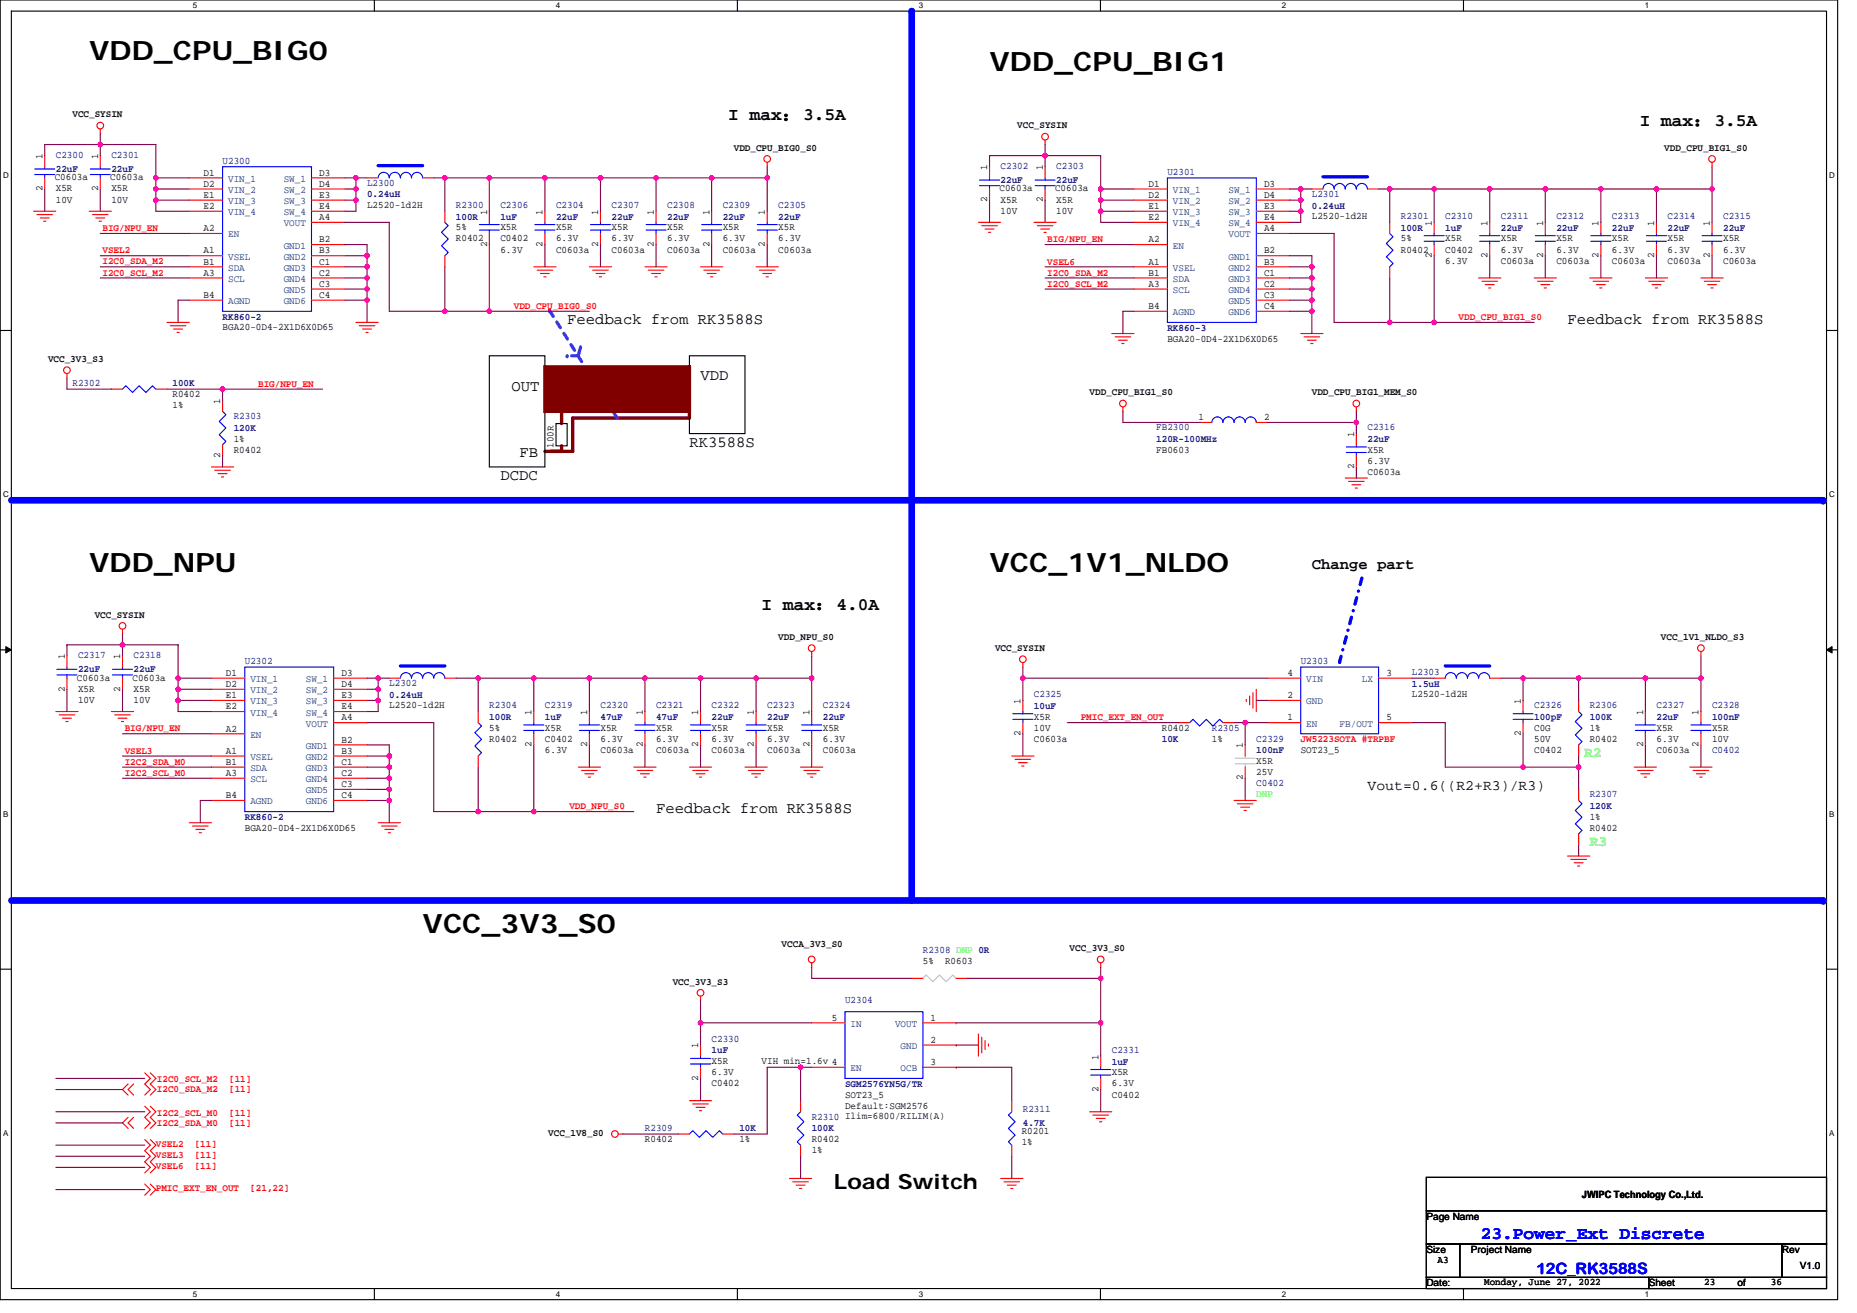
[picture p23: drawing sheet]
<svg xmlns="http://www.w3.org/2000/svg" width="297mm" height="210mm" viewBox="0 0 297 210" stroke-linecap="round" stroke-linejoin="round" font-family="sans-serif">
<defs><g id="words">
<g font-size="4.3">
<text x="14.3" y="9.6">VDD_CPU_BIG0</text>
<text x="158.3" y="11.4">VDD_CPU_BIG1</text>
<text x="14.3" y="91.4">VDD_NPU</text>
<text x="158.3" y="91.4">VCC_1V1_NLDO</text>
<text x="67.6" y="149.2">VCC_3V3_S0</text>
</g>
<text font-size="3.4" x="133.4" y="190.1">Load Switch</text>
<g font-size="2.8">
<text x="116.5" y="19.3">I max：3.5A</text>
<text x="262.3" y="20.1">I max：3.5A</text>
<text x="121.8" y="97.5">I max：4.0A</text>
</g>
<text font-size="2.8" fill="#00f" x="236.9" y="198.1">23.Power_Ext Discrete</text>
<g font-size="2.5">
<text x="90.7" y="51.9">Feedback from RK3588S</text>
<text x="250.7" y="51.9">Feedback from RK3588S</text>
<text x="81.8" y="62.5">OUT</text>
<text x="112.1" y="60.7">VDD</text>
<text x="110.3" y="71.4">RK3588S</text>
<text x="80" y="76.7">DCDC</text>
<text x="83.1" y="73">FB</text>
<text x="209.8" y="91">Change part</text>
<text x="104.9" y="130.1">Feedback from RK3588S</text>
</g>
<text font-size="2.5" fill="#00f" x="245.8" y="203.8">12C_RK3588S</text>
<g font-size="2.3" fill="#0f0">
<text x="253.4" y="121.1">R2</text>
<text x="254.3" y="135.3">R3</text>
</g>
<text font-size="2.3" x="218.7" y="126.4">Vout=0.6((R2+R3)/R3)</text>
<g font-size="1.6">
<text x="11.6" y="18.8">VCC_SYSIN</text>
<text x="162.7" y="20.5">VCC_SYSIN</text>
<text x="6.8" y="25.4" transform="rotate(-90 6.8 25.4)">1</text>
<text x="8.8" y="28.8">C0603a</text>
<text x="15.7" y="25.4" transform="rotate(-90 15.7 25.4)">1</text>
<text x="17.6" y="28.8">C0603a</text>
<text x="32.6" y="28.1">D1</text>
<text x="32.6" y="29.9">D2</text>
<text x="51.1" y="28.1">D3</text>
<text x="51.1" y="29.9">D4</text>
<text x="117.4" y="24.1">VDD_CPU_BIG0_S0</text>
<text x="157.9" y="27.2" transform="rotate(-90 157.9 27.2)">1</text>
<text x="166.8" y="27.2" transform="rotate(-90 166.8 27.2)">1</text>
<text x="183.7" y="29.9">D1</text>
<text x="202.2" y="29.9">D3</text>
<text x="266.2" y="24.1">VDD_CPU_BIG1_S0</text>
<text x="6.8" y="30.6" transform="rotate(-90 6.8 30.6)">2</text>
<text x="8.9" y="30.6">X5R</text>
<text x="8.9" y="32.4">10V</text>
<text x="15.7" y="30.6" transform="rotate(-90 15.7 30.6)">2</text>
<text x="17.8" y="30.6">X5R</text>
<text x="17.8" y="32.4">10V</text>
<text x="32.6" y="31.6">E1</text>
<text x="32.6" y="33.4">E2</text>
<text x="51.1" y="31.6">E3</text>
<text x="51.1" y="33.4">E4</text>
<text x="51.1" y="35.2">A4</text>
<text x="58.7" y="33.3">L2520-1d2H</text>
<text x="77.9" y="34.3" transform="rotate(-90 77.9 34.3)">1</text>
<text x="86.8" y="34.3" transform="rotate(-90 86.8 34.3)">1</text>
<text x="95.7" y="34.3" transform="rotate(-90 95.7 34.3)">1</text>
<text x="104.6" y="34.3" transform="rotate(-90 104.6 34.3)">1</text>
<text x="113.5" y="34.3" transform="rotate(-90 113.5 34.3)">1</text>
<text x="122.4" y="34.3" transform="rotate(-90 122.4 34.3)">1</text>
<text x="157.9" y="32.4" transform="rotate(-90 157.9 32.4)">2</text>
<text x="159.9" y="30.6">C0603a</text>
<text x="160.1" y="32.4">X5R</text>
<text x="160.1" y="34.2">10V</text>
<text x="166.8" y="32.4" transform="rotate(-90 166.8 32.4)">2</text>
<text x="168.8" y="30.6">C0603a</text>
<text x="168.9" y="32.4">X5R</text>
<text x="168.9" y="34.2">10V</text>
<text x="183.7" y="31.6">D2</text>
<text x="183.7" y="33.4">E1</text>
<text x="183.7" y="35.2">E2</text>
<text x="202.2" y="31.6">D4</text>
<text x="202.2" y="33.4">E3</text>
<text x="202.2" y="35.2">E4</text>
<text x="209.8" y="35.1">L2520-1d2H</text>
<text x="32.6" y="40.5">A1</text>
<text x="32.6" y="37">A2</text>
<text x="51.1" y="38.8">B2</text>
<text x="51.1" y="40.5">B3</text>
<text x="72.9" y="38.6">R0402</text>
<text x="72.9" y="36.8">5%</text>
<text x="77.9" y="39.5" transform="rotate(-90 77.9 39.5)">2</text>
<text x="80" y="38.6">C0402</text>
<text x="80" y="36.8">X5R</text>
<text x="80" y="40.4">6.3V</text>
<text x="86.8" y="39.5" transform="rotate(-90 86.8 39.5)">2</text>
<text x="88.9" y="40.4">C0603a</text>
<text x="88.9" y="36.8">X5R</text>
<text x="88.9" y="38.6">6.3V</text>
<text x="95.7" y="39.5" transform="rotate(-90 95.7 39.5)">2</text>
<text x="97.8" y="40.4">C0603a</text>
<text x="97.8" y="36.8">X5R</text>
<text x="97.8" y="38.6">6.3V</text>
<text x="104.6" y="39.5" transform="rotate(-90 104.6 39.5)">2</text>
<text x="106.7" y="40.4">C0603a</text>
<text x="106.7" y="36.8">X5R</text>
<text x="106.7" y="38.6">6.3V</text>
<text x="113.5" y="39.5" transform="rotate(-90 113.5 39.5)">2</text>
<text x="115.6" y="40.4">C0603a</text>
<text x="115.6" y="36.8">X5R</text>
<text x="115.6" y="38.6">6.3V</text>
<text x="122.4" y="39.5" transform="rotate(-90 122.4 39.5)">2</text>
<text x="124.5" y="40.4">C0603a</text>
<text x="124.5" y="36.8">X5R</text>
<text x="124.5" y="38.6">6.3V</text>
<text x="183.7" y="38.8">A2</text>
<text x="202.2" y="40.5">B2</text>
<text x="202.2" y="37">A4</text>
<text x="224.1" y="40.4">R0402</text>
<text x="224.1" y="38.6">5%</text>
<text x="229" y="41.2" transform="rotate(-90 229 41.2)">2</text>
<text x="229" y="36.1" transform="rotate(-90 229 36.1)">1</text>
<text x="231.2" y="40.4">C0402</text>
<text x="231.2" y="38.6">X5R</text>
<text x="237.9" y="41.2" transform="rotate(-90 237.9 41.2)">2</text>
<text x="237.9" y="36.1" transform="rotate(-90 237.9 36.1)">1</text>
<text x="240.1" y="38.6">X5R</text>
<text x="240.1" y="40.4">6.3V</text>
<text x="246.8" y="41.2" transform="rotate(-90 246.8 41.2)">2</text>
<text x="246.8" y="36.1" transform="rotate(-90 246.8 36.1)">1</text>
<text x="249" y="38.6">X5R</text>
<text x="249" y="40.4">6.3V</text>
<text x="255.7" y="41.2" transform="rotate(-90 255.7 41.2)">2</text>
<text x="255.7" y="36.1" transform="rotate(-90 255.7 36.1)">1</text>
<text x="257.8" y="38.6">X5R</text>
<text x="257.8" y="40.4">6.3V</text>
<text x="264.6" y="41.2" transform="rotate(-90 264.6 41.2)">2</text>
<text x="264.6" y="36.1" transform="rotate(-90 264.6 36.1)">1</text>
<text x="266.7" y="38.6">X5R</text>
<text x="266.7" y="40.4">6.3V</text>
<text x="273.5" y="41.2" transform="rotate(-90 273.5 41.2)">2</text>
<text x="273.5" y="36.1" transform="rotate(-90 273.5 36.1)">1</text>
<text x="275.6" y="38.6">X5R</text>
<text x="275.6" y="40.4">6.3V</text>
<text x="32.6" y="42.3">B1</text>
<text x="32.6" y="47.6">B4</text>
<text x="32.6" y="44.1">A3</text>
<text x="51.1" y="42.3">C1</text>
<text x="51.1" y="44.1">C2</text>
<text x="51.1" y="45.9">C3</text>
<text x="51.1" y="47.6">C4</text>
<text x="183.7" y="42.3">A1</text>
<text x="183.7" y="44.1">B1</text>
<text x="183.7" y="45.9">A3</text>
<text x="202.2" y="42.3">B3</text>
<text x="202.2" y="44.1">C1</text>
<text x="202.2" y="45.9">C2</text>
<text x="202.2" y="47.6">C3</text>
<text x="231.2" y="42.2">6.3V</text>
<text x="240.1" y="42.2">C0603a</text>
<text x="249" y="42.2">C0603a</text>
<text x="257.8" y="42.2">C0603a</text>
<text x="266.7" y="42.2">C0603a</text>
<text x="275.6" y="42.2">C0603a</text>
<text x="35.6" y="52.8">BGA20-0D4-2X1D6X0D65</text>
<text x="183.7" y="49.4">B4</text>
<text x="202.2" y="49.4">C4</text>
<text x="7.7" y="57.9">VCC_3V3_S3</text>
<text x="186.7" y="54.6">BGA20-0D4-2X1D6X0D65</text>
<text x="27.6" y="63.5">R0402</text>
<text x="27.6" y="65.3">1%</text>
<text x="35.2" y="64.5" transform="rotate(-90 35.2 64.5)">1</text>
<text x="174.3" y="63.2">VDD_CPU_BIG1_S0</text>
<text x="209.8" y="63.2">VDD_CPU_BIG1_MEM_S0</text>
<text x="37.4" y="70.6">1%</text>
<text x="88.5" y="71.7" transform="rotate(-90 88.5 71.7)">100R</text>
<text x="191.7" y="67.2">1</text>
<text x="202.2" y="67.2">2</text>
<text x="216.6" y="69.9" transform="rotate(-90 216.6 69.9)">1</text>
<text x="35.2" y="73.3" transform="rotate(-90 35.2 73.3)">2</text>
<text x="37.4" y="72.4">R0402</text>
<text x="185" y="72.4">FB0603</text>
<text x="216.6" y="75" transform="rotate(-90 216.6 75)">2</text>
<text x="218.7" y="76">C0603a</text>
<text x="218.7" y="72.4">X5R</text>
<text x="218.7" y="74.2">6.3V</text>
<text x="15.2" y="98.8">VCC_SYSIN</text>
<text x="10.3" y="105.4" transform="rotate(-90 10.3 105.4)">1</text>
<text x="19.2" y="105.4" transform="rotate(-90 19.2 105.4)">1</text>
<text x="124.5" y="102.3">VDD_NPU_S0</text>
<text x="159.2" y="104.1">VCC_SYSIN</text>
<text x="265.7" y="102.3">VCC_1V1_NLDO_S3</text>
<text x="10.3" y="110.6" transform="rotate(-90 10.3 110.6)">2</text>
<text x="12.3" y="108.8">C0603a</text>
<text x="12.5" y="110.6">X5R</text>
<text x="12.5" y="112.4">10V</text>
<text x="19.2" y="110.6" transform="rotate(-90 19.2 110.6)">2</text>
<text x="21.2" y="108.8">C0603a</text>
<text x="21.4" y="110.6">X5R</text>
<text x="21.4" y="112.4">10V</text>
<text x="36.1" y="108.1">D1</text>
<text x="36.1" y="109.9">D2</text>
<text x="36.1" y="111.7">E1</text>
<text x="36.1" y="113.4">E2</text>
<text x="54.6" y="108.1">D3</text>
<text x="54.6" y="109.9">D4</text>
<text x="54.6" y="111.7">E3</text>
<text x="54.6" y="113.4">E4</text>
<text x="62.3" y="113.3">L2520-1d2H</text>
<text x="163.3" y="112.5" transform="rotate(-90 163.3 112.5)">1</text>
<text x="205.9" y="111.7">2</text>
<text x="205.9" y="108.1">4</text>
<text x="221.8" y="108.1">3</text>
<text x="225.8" y="111.5">L2520-1d2H</text>
<text x="243.3" y="112.5" transform="rotate(-90 243.3 112.5)">1</text>
<text x="36.1" y="117">A2</text>
<text x="54.6" y="118.8">B2</text>
<text x="54.6" y="115.2">A4</text>
<text x="78.3" y="118.6">R0402</text>
<text x="78.3" y="116.8">5%</text>
<text x="85" y="119.5" transform="rotate(-90 85 119.5)">2</text>
<text x="85" y="114.3" transform="rotate(-90 85 114.3)">1</text>
<text x="87.2" y="118.6">C0402</text>
<text x="87.2" y="116.8">X5R</text>
<text x="93.9" y="119.5" transform="rotate(-90 93.9 119.5)">2</text>
<text x="93.9" y="114.3" transform="rotate(-90 93.9 114.3)">1</text>
<text x="96.1" y="116.8">X5R</text>
<text x="96.1" y="118.6">6.3V</text>
<text x="102.8" y="119.5" transform="rotate(-90 102.8 119.5)">2</text>
<text x="102.8" y="114.3" transform="rotate(-90 102.8 114.3)">1</text>
<text x="104.9" y="116.8">X5R</text>
<text x="104.9" y="118.6">6.3V</text>
<text x="111.7" y="119.5" transform="rotate(-90 111.7 119.5)">2</text>
<text x="111.7" y="114.3" transform="rotate(-90 111.7 114.3)">1</text>
<text x="113.8" y="116.8">X5R</text>
<text x="113.8" y="118.6">6.3V</text>
<text x="120.6" y="119.5" transform="rotate(-90 120.6 119.5)">2</text>
<text x="120.6" y="114.3" transform="rotate(-90 120.6 114.3)">1</text>
<text x="122.7" y="116.8">X5R</text>
<text x="122.7" y="118.6">6.3V</text>
<text x="129.5" y="119.5" transform="rotate(-90 129.5 119.5)">2</text>
<text x="129.5" y="114.3" transform="rotate(-90 129.5 114.3)">1</text>
<text x="131.6" y="116.8">X5R</text>
<text x="131.6" y="118.6">6.3V</text>
<text x="163.3" y="117.7" transform="rotate(-90 163.3 117.7)">2</text>
<text x="165.4" y="118.6">C0603a</text>
<text x="165.4" y="115.1">X5R</text>
<text x="165.4" y="116.8">10V</text>
<text x="185.8" y="116.8">R0402</text>
<text x="193.8" y="118.6">1%</text>
<text x="198.8" y="119.7" transform="rotate(-90 198.8 119.7)">1</text>
<text x="205.9" y="115.2">1</text>
<text x="221.8" y="115.2">5</text>
<text x="243.3" y="117.7" transform="rotate(-90 243.3 117.7)">2</text>
<text x="245.4" y="116.8">C0G</text>
<text x="245.4" y="118.6">50V</text>
<text x="254.3" y="118.6">R0402</text>
<text x="254.3" y="116.8">1%</text>
<text x="262.8" y="119.5" transform="rotate(-90 262.8 119.5)">2</text>
<text x="262.8" y="114.3" transform="rotate(-90 262.8 114.3)">1</text>
<text x="265" y="116.8">X5R</text>
<text x="265" y="118.6">6.3V</text>
<text x="271.7" y="119.5" transform="rotate(-90 271.7 119.5)">2</text>
<text x="271.7" y="114.3" transform="rotate(-90 271.7 114.3)">1</text>
<text x="273.9" y="116.8">X5R</text>
<text x="273.9" y="118.6">10V</text>
<text x="36.1" y="120.5">A1</text>
<text x="36.1" y="122.3">B1</text>
<text x="36.1" y="124.1">A3</text>
<text x="54.6" y="120.5">B3</text>
<text x="54.6" y="122.3">C1</text>
<text x="54.6" y="124.1">C2</text>
<text x="54.6" y="125.9">C3</text>
<text x="87.2" y="120.4">6.3V</text>
<text x="96.1" y="120.4">C0603a</text>
<text x="104.9" y="120.4">C0603a</text>
<text x="113.8" y="120.4">C0603a</text>
<text x="122.7" y="120.4">C0603a</text>
<text x="131.6" y="120.4">C0603a</text>
<text x="198.8" y="124.8" transform="rotate(-90 198.8 124.8)">2</text>
<text x="201" y="122.2">X5R</text>
<text x="201" y="124">25V</text>
<text x="208.1" y="120.4">SOT23_5</text>
<text x="245.4" y="120.4">C0402</text>
<text x="265" y="120.4">C0603a</text>
<text x="36.1" y="127.7">B4</text>
<text x="54.6" y="127.7">C4</text>
<text x="254.3" y="131.1">1%</text>
<text x="39.2" y="132.8">BGA20-0D4-2X1D6X0D65</text>
<text x="254.3" y="132.8">R0402</text>
<text x="125" y="151.4">VCCA_3V3_S0</text>
<text x="147.6" y="154.2">5%</text>
<text x="151.2" y="154.2">R0603</text>
<text x="171.1" y="152.1">VCC_3V3_S0</text>
<text x="107.6" y="157.5">VCC_3V3_S3</text>
<text x="111.7" y="167.7" transform="rotate(-90 111.7 167.7)">1</text>
<text x="133" y="163.2">5</text>
<text x="148.9" y="166.8">2</text>
<text x="148.9" y="163.2">1</text>
<text x="111.7" y="172.8" transform="rotate(-90 111.7 172.8)">2</text>
<text x="113.8" y="173.7">C0402</text>
<text x="113.8" y="170.2">X5R</text>
<text x="113.8" y="172">6.3V</text>
<text x="121.8" y="170.2">VIH min=1.6v 4</text>
<text x="148.9" y="170.3">3</text>
<text x="175.7" y="169.4" transform="rotate(-90 175.7 169.4)">1</text>
<text x="177.8" y="172">X5R</text>
<text x="177.8" y="173.7">6.3V</text>
<text x="135.2" y="177.3">Default:SGM2576</text>
<text x="135.2" y="175.5">SOT23_5</text>
<text x="175.7" y="174.6" transform="rotate(-90 175.7 174.6)">2</text>
<text x="177.8" y="175.5">C0402</text>
<text x="87.7" y="181.6">VCC_1V8_S0</text>
<text x="103.2" y="182.6">R0402</text>
<text x="118.3" y="182.6">1%</text>
<text x="129.8" y="182.6">R0402</text>
<text x="129.8" y="184.4">1%</text>
<text x="163.4" y="181.4">R0201</text>
<text x="163.4" y="183.2">1%</text>
<text x="253" y="191.6">JWIPC Technology Co.,Ltd.</text>
<text x="228.2" y="195.1">Page Name</text>
<text x="228.2" y="200.4">Size</text>
<text x="229.9" y="202">A3</text>
<text x="235.3" y="200.4">Project Name</text>
<text x="285.1" y="200.4">Rev</text>
<text x="287.9" y="202.9">V1.0</text>
<text x="228.2" y="205.7">Date:</text>
<text x="237.4" y="205.6">Monday, June 27, 2022</text>
<text x="263.7" y="205.7">Sheet</text>
<text x="272.6" y="205.6">23</text>
<text x="277.9" y="205.7">of</text>
<text x="283.3" y="205.6">36</text>
</g>
<g font-size="1.6" fill="#000080">
<text x="8.9" y="25.3">C2300</text>
<text x="8.9" y="27.5">22uF</text>
<text x="17.8" y="25.3">C2301</text>
<text x="17.8" y="27.5">22uF</text>
<text x="35.6" y="26.2">U2300</text>
<text x="58.7" y="29.7">L2300</text>
<text x="160.1" y="27.1">C2302</text>
<text x="160.1" y="29.3">22uF</text>
<text x="168.9" y="27.1">C2303</text>
<text x="168.9" y="29.3">22uF</text>
<text x="186.7" y="27.9">U2301</text>
<text x="58.7" y="31.6">0.24uH</text>
<text x="72.9" y="33.3">R2300</text>
<text x="72.9" y="35.1">100R</text>
<text x="80" y="33.3">C2306</text>
<text x="80" y="35.1">1uF</text>
<text x="88.9" y="33.3">C2304</text>
<text x="88.9" y="35.1">22uF</text>
<text x="97.8" y="33.3">C2307</text>
<text x="97.8" y="35.1">22uF</text>
<text x="106.7" y="33.3">C2308</text>
<text x="106.7" y="35.1">22uF</text>
<text x="115.6" y="33.3">C2309</text>
<text x="115.6" y="35.1">22uF</text>
<text x="124.5" y="33.3">C2305</text>
<text x="124.5" y="35.1">22uF</text>
<text x="209.8" y="31.5">L2301</text>
<text x="209.8" y="33.4">0.24uH</text>
<text x="224.1" y="35.1">R2301</text>
<text x="231.2" y="35.1">C2310</text>
<text x="240.1" y="35.1">C2311</text>
<text x="249" y="35.1">C2312</text>
<text x="257.8" y="35.1">C2313</text>
<text x="266.7" y="35.1">C2314</text>
<text x="275.6" y="35.1">C2315</text>
<text x="224.1" y="36.9">100R</text>
<text x="231.2" y="36.9">1uF</text>
<text x="240.1" y="36.9">22uF</text>
<text x="249" y="36.9">22uF</text>
<text x="257.8" y="36.9">22uF</text>
<text x="266.7" y="36.9">22uF</text>
<text x="275.6" y="36.9">22uF</text>
<text x="35.6" y="51.1">RK860-2</text>
<text x="186.7" y="52.9">RK860-3</text>
<text x="11.6" y="61.7">R2302</text>
<text x="27.6" y="61.8">100K</text>
<text x="37.4" y="67.1">R2303</text>
<text x="37.4" y="68.9">120K</text>
<text x="185" y="68.8">FB2300</text>
<text x="185" y="70.7">120R-100MHz</text>
<text x="218.7" y="68.8">C2316</text>
<text x="218.7" y="70.7">22uF</text>
<text x="12.5" y="105.3">C2317</text>
<text x="12.5" y="107.5">22uF</text>
<text x="21.4" y="105.3">C2318</text>
<text x="21.4" y="107.5">22uF</text>
<text x="39.2" y="106.2">U2302</text>
<text x="208.1" y="106.2">U2303</text>
<text x="225.8" y="108">L2303</text>
<text x="62.3" y="109.7">L2302</text>
<text x="62.3" y="111.6">0.24uH</text>
<text x="78.3" y="113.3">R2304</text>
<text x="87.2" y="113.3">C2319</text>
<text x="96.1" y="113.3">C2320</text>
<text x="104.9" y="113.3">C2321</text>
<text x="113.8" y="113.3">C2322</text>
<text x="122.7" y="113.3">C2323</text>
<text x="131.6" y="113.3">C2324</text>
<text x="165.4" y="111.5">C2325</text>
<text x="165.4" y="113.4">10uF</text>
<text x="225.8" y="109.8">1.5uH</text>
<text x="245.4" y="113.3">C2326</text>
<text x="254.3" y="113.3">R2306</text>
<text x="265" y="113.3">C2327</text>
<text x="273.9" y="113.3">C2328</text>
<text x="78.3" y="115.1">100R</text>
<text x="87.2" y="115.1">1uF</text>
<text x="96.1" y="115.1">47uF</text>
<text x="104.9" y="115.1">47uF</text>
<text x="113.8" y="115.1">22uF</text>
<text x="122.7" y="115.1">22uF</text>
<text x="131.6" y="115.1">22uF</text>
<text x="185.8" y="118.7">10K</text>
<text x="193.8" y="116.8">R2305</text>
<text x="201" y="118.6">C2329</text>
<text x="245.4" y="115.1">100pF</text>
<text x="254.3" y="115.1">100K</text>
<text x="265" y="115.1">22uF</text>
<text x="273.9" y="115.1">100nF</text>
<text x="201" y="120.5">100nF</text>
<text x="201" y="125.7">C0402</text>
<text x="273.9" y="120.4">C0402</text>
<text x="39.2" y="131.1">RK860-2</text>
<text x="254.3" y="127.5">R2307</text>
<text x="254.3" y="129.4">120K</text>
<text x="147.6" y="152.4">R2308 DNP 0R</text>
<text x="135.2" y="160.4">U2304</text>
<text x="113.8" y="166.6">C2330</text>
<text x="113.8" y="168.5">1uF</text>
<text x="135.2" y="173.8">SGM2576YN5G/TR</text>
<text x="177.8" y="168.4">C2331</text>
<text x="177.8" y="170.3">1uF</text>
<text x="129.8" y="179.1">R2310 Ilim=6800/RILIM(A)</text>
<text x="163.6" y="177.8">R2311</text>
<text x="103.2" y="180.9">R2309</text>
<text x="118.3" y="180.9">10K</text>
<text x="129.8" y="180.9">100K</text>
<text x="163.6" y="180">4.7K</text>
</g>
<g font-size="1.6" fill="#004080">
<text x="36.5" y="29.1">VIN_1</text>
<text x="45.4" y="29.1">SW_1</text>
<text x="36.5" y="30.9">VIN_2</text>
<text x="36.5" y="32.6">VIN_3</text>
<text x="36.5" y="34.4">VIN_4</text>
<text x="45.4" y="30.9">SW_2</text>
<text x="45.4" y="32.6">SW_3</text>
<text x="45.4" y="34.4">SW_4</text>
<text x="187.6" y="30.9">VIN_1</text>
<text x="187.6" y="32.6">VIN_2</text>
<text x="187.6" y="34.4">VIN_3</text>
<text x="196.5" y="30.9">SW_1</text>
<text x="196.5" y="32.6">SW_2</text>
<text x="196.5" y="34.4">SW_3</text>
<text x="36.5" y="41.5">VSEL</text>
<text x="36.5" y="38">EN</text>
<text x="45.4" y="39.8">GND1</text>
<text x="45.4" y="41.5">GND2</text>
<text x="45.4" y="36.2">VOUT</text>
<text x="187.6" y="36.2">VIN_4</text>
<text x="187.6" y="39.8">EN</text>
<text x="196.5" y="36.2">SW_4</text>
<text x="196.5" y="41.5">GND1</text>
<text x="196.5" y="38">VOUT</text>
<text x="36.5" y="43.3">SDA</text>
<text x="36.5" y="45.1">SCL</text>
<text x="45.4" y="43.3">GND3</text>
<text x="45.4" y="45.1">GND4</text>
<text x="45.4" y="46.9">GND5</text>
<text x="187.6" y="43.3">VSEL</text>
<text x="187.6" y="45.1">SDA</text>
<text x="187.6" y="46.9">SCL</text>
<text x="196.5" y="43.3">GND2</text>
<text x="196.5" y="45.1">GND3</text>
<text x="196.5" y="46.9">GND4</text>
<text x="36.5" y="48.6">AGND</text>
<text x="45.4" y="48.6">GND6</text>
<text x="187.6" y="50.4">AGND</text>
<text x="196.5" y="48.6">GND5</text>
<text x="196.5" y="50.4">GND6</text>
<text x="40" y="109.1">VIN_1</text>
<text x="40" y="110.9">VIN_2</text>
<text x="40" y="112.7">VIN_3</text>
<text x="48.9" y="109.1">SW_1</text>
<text x="48.9" y="110.9">SW_2</text>
<text x="48.9" y="112.7">SW_3</text>
<text x="209" y="112.7">GND</text>
<text x="209" y="109.1">VIN</text>
<text x="217.8" y="109.1">LX</text>
<text x="40" y="114.4">VIN_4</text>
<text x="40" y="118">EN</text>
<text x="48.9" y="114.4">SW_4</text>
<text x="48.9" y="119.8">GND1</text>
<text x="48.9" y="116.2">VOUT</text>
<text x="209" y="116.2">EN</text>
<text x="214.3" y="116.2">FB/OUT</text>
<text x="40" y="121.5">VSEL</text>
<text x="40" y="123.3">SDA</text>
<text x="40" y="125.1">SCL</text>
<text x="48.9" y="121.5">GND2</text>
<text x="48.9" y="123.3">GND3</text>
<text x="48.9" y="125.1">GND4</text>
<text x="40" y="128.7">AGND</text>
<text x="48.9" y="126.9">GND5</text>
<text x="48.9" y="128.7">GND6</text>
<text x="136.1" y="164.2">IN</text>
<text x="143.2" y="164.2">VOUT</text>
<text x="144.1" y="167.8">GND</text>
<text x="136.1" y="171.3">EN</text>
<text x="144.1" y="171.3">OCB</text>
</g>
<g font-size="1.6" fill="#f00">
<text x="16.4" y="40.5">VSEL2</text>
<text x="16.4" y="37">BIG/NPU_EN</text>
<text x="167.5" y="38.7">BIG/NPU_EN</text>
<text x="16.4" y="44.1">I2C0_SCL_M2</text>
<text x="16.4" y="42.3">I2C0_SDA_M2</text>
<text x="167.5" y="45.8">I2C0_SCL_M2</text>
<text x="167.5" y="44.1">I2C0_SDA_M2</text>
<text x="167.5" y="42.3">VSEL6</text>
<text x="82.2" y="49.4">VDD_CPU_BIG0_S0</text>
<text x="233.3" y="51.2">VDD_CPU_BIG1_S0</text>
<text x="41.3" y="61.8">BIG/NPU_EN</text>
<text x="20" y="117">BIG/NPU_EN</text>
<text x="172.9" y="115.2">PMIC_EXT_EN_OUT</text>
<text x="208.1" y="118.7">JW5223SOTA #TRPBF</text>
<text x="20" y="124.1">I2C2_SCL_M0</text>
<text x="20" y="122.3">I2C2_SDA_M0</text>
<text x="20" y="120.5">VSEL3</text>
<text x="91.1" y="129.4">VDD_NPU_S0</text>
<text x="25.1" y="173.1">I2C0_SCL_M2</text>
<text x="36.7" y="173.1">[11]</text>
<text x="25.1" y="178.4">I2C2_SCL_M0</text>
<text x="25.1" y="174.7">I2C0_SDA_M2</text>
<text x="36.7" y="178.4">[11]</text>
<text x="36.7" y="174.7">[11]</text>
<text x="24.9" y="185.2">VSEL3</text>
<text x="24.9" y="183.4">VSEL2</text>
<text x="25.1" y="180">I2C2_SDA_M0</text>
<text x="31.2" y="185.2">[11]</text>
<text x="31.2" y="183.4">[11]</text>
<text x="36.7" y="180">[11]</text>
<text x="24.9" y="187">VSEL6</text>
<text x="24.9" y="190.5">PMIC_EXT_EN_OUT</text>
<text x="31.2" y="187">[11]</text>
<text x="40" y="190.5">[21,22]</text>
</g>
<text font-size="1.6" fill="#0f0" x="201" y="127.5">DNP</text>
<g font-size="1.3">
<text x="30.8" y="1.3">5</text>
<text x="88.9" y="1.3">4</text>
<text x="147" y="1.3">3</text>
<text x="205.1" y="1.3">2</text>
<text x="263.1" y="1.3">1</text>
<text x=".5" y="28.5">D</text>
<text x="292.6" y="28.5">D</text>
<text x=".5" y="79.5">C</text>
<text x="292.6" y="79.5">C</text>
<text x=".5" y="130.6">B</text>
<text x="292.6" y="130.6">B</text>
<text x=".5" y="181.7">A</text>
<text x="292.6" y="181.7">A</text>
<text x="30.8" y="207.4">5</text>
<text x="88.9" y="207.4">4</text>
<text x="147" y="207.4">3</text>
<text x="205.1" y="207.4">2</text>
<text x="263.1" y="207.4">1</text>
</g>
</g></defs>
<path d="M0 0h293.9v207.8h-293.9zM1.8 1.8h290.4v204.3h-290.4z" fill="none" stroke="#000" stroke-width=".18"/>
<g fill="#fff">
<path d="M30.8 .2h.8v1.4h-.8z"/>
<path d="M30.8 206.2h.8v1.5h-.8z"/>
</g>
<path d="M59.9 0v1.8M59.9 206.1v1.7" fill="none" stroke="#000" stroke-width=".18"/>
<g fill="#fff">
<path d="M88.9 .2h.7v1.4h-.7z"/>
<path d="M88.9 206.2h.7v1.5h-.7z"/>
</g>
<path d="M118 0v1.8M118 206.1v1.7" fill="none" stroke="#000" stroke-width=".18"/>
<g fill="#fff">
<path d="M147 .2h.7v1.4h-.7z"/>
<path d="M147 206.2h.7v1.5h-.7z"/>
</g>
<path d="M176 0v1.8M176 206.1v1.7" fill="none" stroke="#000" stroke-width=".18"/>
<g fill="#fff">
<path d="M205.1 .2h.7v1.4h-.7z"/>
<path d="M205.1 206.2h.7v1.5h-.7z"/>
</g>
<path d="M234.1 0v1.8M234.1 206.1v1.7" fill="none" stroke="#000" stroke-width=".18"/>
<g fill="#fff">
<path d="M263.1 .2h.7v1.4h-.7z"/>
<path d="M263.1 206.2h.7v1.5h-.7z"/>
<path d="M.5 27.3h.9v1.4h-.9z"/>
<path d="M292.6 27.3h.9v1.4h-.9z"/>
<path d="M.5 78.4h.9v1.4h-.9z"/>
<path d="M292.6 78.4h.9v1.4h-.9z"/>
</g>
<path d="M0 52.9h1.8M292.2 52.9h1.7" fill="none" stroke="#000" stroke-width=".18"/>
<g fill="#fff">
<path d="M.5 129.5h.8v1.4h-.8z"/>
<path d="M292.6 129.5h.9v1.4h-.9z"/>
</g>
<path d="M0 103.9h1.8M292.2 103.9h1.7" fill="none" stroke="#000" stroke-width=".18"/>
<path d="M.9 103.4l.9 .5-.9 .5zM292.2 103.9l.9-.5v1z" fill="#000"/>
<path d="M.9 103.4l.9 .5-.9 .5zM292.2 103.9l.9-.5v1z" fill="none" stroke="#000" stroke-width=".16"/>
<g fill="#fff">
<path d="M.5 180.5h.8v1.5h-.8z"/>
<path d="M292.6 180.5h.9v1.5h-.9z"/>
</g>
<path d="M0 155h1.8M292.2 155h1.7" fill="none" stroke="#000" stroke-width=".18"/>
<path d="M1.8 80h289.8" fill="none" stroke="#00f" stroke-width="1.1"/>
<circle cx="291.6" cy="80" r=".53" fill="#00f"/>
<path d="M145.8 1.8v142.2" fill="none" stroke="#00f" stroke-width="1.1"/>
<circle cx="145.8" cy="1.8" r=".53" fill="#00f"/>
<path d="M110.3 58.9v8h-18.7v5.3h-3.5M89.8 71.3v.9h-2.6M89.8 66v1.7" fill="none" stroke="#800000" stroke-width=".53"/>
<path d="M78.3 56.9h8.9v17.8h-8.9zM110.3 56.9h8.9v12.4h-8.9zM88.9 67.7h1.8v3.6h-1.8z" fill="none" stroke="#000" stroke-width=".18"/>
<path d="M87.9 49.6h.1M90.7 56.9h.1M92.5 56.9l.4-1.4M92.5 56.9h-1.8M92.9 55.5h.1M98.7 66.9l-10.8-17.3" fill="none" stroke="#8000ff" stroke-width=".53" stroke-dasharray="1.1 1.1"/>
<path d="M87.2 58.7v7.1h23.1v-7.1z" fill-rule="evenodd" fill="#800000" stroke="#800000" stroke-width=".53"/>
<path d="M1.8 144h289.8" fill="none" stroke="#00f" stroke-width="1.1"/>
<circle cx="291.6" cy="144" r=".53" fill="#00f"/>
<path d="M217.8 92.5l-3.5 13.3" fill="none" stroke="#00f" stroke-width=".53" stroke-dasharray="1.1 1.1 0 1.1"/>
<circle cx="214.3" cy="105.8" r=".27" fill="#00f" stroke-dasharray="1.1 1.1 0 1.1"/>
<g fill="none" stroke="#f00" stroke-width=".18">
<path d="M5.4 33.8h3.5M5.9 34.3h2.5M6.4 34.8h1.5M7 35.4h.3M7.2 24.9v1.8M7.2 28.4v1.8M14.3 33.8h3.5M14.8 34.3h2.5M15.3 34.8h1.5M15.9 35.4h.3M16 24.9v1.8M16 28.4v1.8"/>
<path d="M16 20.6v.7M30.3 28.4h5.3M30.3 30.2h5.3M30.3 32h5.3M30.3 33.8h5.3M30.3 37.3h5.3M49.8 28.4h5.4M49.8 30.2h5.4M49.8 32h5.4M49.8 33.8h5.4M49.8 39.1h5.4M49.8 35.6h5.4"/>
<path d="M58.7 28.4h1.8M67.6 28.4h1.8M71.2 33.8v1.8M78.3 33.8v1.8M78.3 37.3v1.8M87.2 33.8v1.8M87.2 37.3v1.8M96.1 33.8v1.8M96.1 37.3v1.8M104.9 33.8v1.8M104.9 37.3v1.8M113.8 33.8v1.8"/>
<path d="M113.8 37.3v1.8M122.7 26v.7M122.7 33.8v1.8M122.7 37.3v1.8M156.5 35.6h3.6M157 36.1h2.5M157.6 36.6h1.4M158.1 37.2h.4M158.3 26.7v1.7M158.3 30.2v1.8M165.4 35.6h3.5M165.9 36.1h2.5"/>
<path d="M166.5 36.6h1.4M167 37.2h.3M167.2 22.4v.7M167.2 26.7v1.7M167.2 30.2v1.8M181.4 30.2h5.3M181.4 32h5.3M181.4 33.8h5.3M181.4 35.6h5.3M181.4 39.1h5.3M201 30.2h5.3M201 32h5.3"/>
<path d="M201 33.8h5.3M201 35.6h5.3M201 37.3h5.3M209.8 30.2h1.8M218.7 30.2h1.8M222.3 35.6v1.7M229.4 35.6v1.7M229.4 39.1v1.8M238.3 35.6v1.7M238.3 39.1v1.8M247.2 35.6v1.7M247.2 39.1v1.8"/>
<path d="M256.1 35.6v1.7M256.1 39.1v1.8M265 35.6v1.7M265 39.1v1.8M273.9 26v.7M273.9 35.6v1.7M273.9 39.1v1.8M10.7 59.7v.8M26.7 51.6h3.6M27.2 52.1h2.5M27.8 52.6h1.4M28.3 53.2h.4"/>
<path d="M30.3 40.9h5.3M30.3 42.7h5.3M30.3 48h5.3M30.3 44.4h5.3M49.8 40.9h5.4M49.8 42.7h5.4M49.8 44.4h5.4M49.8 46.2h5.4M49.8 48h5.4M56.9 51.6h3.6M57.5 52.1h2.5M58 52.6h1.4"/>
<path d="M58.5 53.2h.4M71.2 40.9v1.8M85.4 42.7h3.5M85.9 43.2h2.5M86.4 43.7h1.5M87 44.3h.3M94.3 42.7h3.5M94.8 43.2h2.5M95.3 43.7h1.5M95.9 44.3h.3M103.2 42.7h3.5M103.7 43.2h2.5"/>
<path d="M104.2 43.7h1.5M104.8 44.3h.3M112.1 42.7h3.5M112.6 43.2h2.5M113.1 43.7h1.4M113.7 44.3h.3M120.9 42.7h3.6M121.5 43.2h2.5M122 43.7h1.4M122.5 44.3h.4M177.8 53.3h3.6M178.4 53.9h2.5"/>
<path d="M178.9 54.4h1.4M179.4 54.9h.4M181.4 42.7h5.3M181.4 44.4h5.3M181.4 49.8h5.3M181.4 46.2h5.3M201 40.9h5.3M201 42.7h5.3M201 44.4h5.3M201 46.2h5.3M201 48h5.3M201 49.8h5.3"/>
<path d="M208.1 53.3h3.5M208.6 53.9h2.5M209.1 54.4h1.5M209.7 54.9h.3M222.3 42.7v1.7M236.5 44.5h3.6M237 45h2.5M237.6 45.5h1.4M238.1 46.1h.4M245.4 44.4h3.6M245.9 45h2.5M246.5 45.5h1.4"/>
<path d="M247 46.1h.4M254.3 44.4h3.5M254.8 45h2.5M255.4 45.5h1.4M255.9 46.1h.3M263.2 44.4h3.5M263.7 45h2.5M264.2 45.5h1.5M264.8 46.1h.3M272.1 44.4h3.5M272.6 45h2.5M273.1 45.5h1.5"/>
<path d="M273.7 46.1h.3M17.8 62.2h1.8M24.9 62.2h1.8M33.8 74.7h3.6M34.4 75.2h2.4M34.9 75.7h1.4M35.4 76.3h.4M35.6 64v1.8M35.6 71.1v1.8M179.6 65.1v.7M192.1 67.6h1.7M201 67.6h1.7"/>
<path d="M215.2 76.5h3.5M215.7 77h2.5M216.2 77.5h1.5M216.8 78.1h.3M217 65.1v.7M217 69.3v1.8M217 72.9v1.8M8.9 113.8h3.6M9.5 114.3h2.5M10 114.9h1.4M10.5 115.4h.4M10.7 104.9v1.8"/>
<path d="M10.7 108.5v1.7M17.8 113.8h3.6M18.4 114.3h2.4M18.9 114.9h1.4M19.4 115.4h.4M19.6 100.6v.7M19.6 104.9v1.8M19.6 108.5v1.7M33.8 108.5h5.4M33.8 110.2h5.4M33.8 112h5.4M33.8 113.8h5.4"/>
<path d="M33.8 117.3h5.4M53.4 108.5h5.3M53.4 110.2h5.3M53.4 112h5.3M53.4 113.8h5.3M53.4 119.1h5.3M53.4 115.6h5.3M62.3 108.5h1.7M71.2 108.5h1.7M76.5 113.8v1.8M85.4 113.8v1.8M85.4 117.3v1.8"/>
<path d="M94.3 113.8v1.8M94.3 117.3v1.8M103.2 113.8v1.8M103.2 117.3v1.8M112.1 113.8v1.8M112.1 117.3v1.8M120.9 113.8v1.8M120.9 117.3v1.8M129.8 104.2v.7M129.8 113.8v1.8M129.8 117.3v1.8M163.6 112v1.8"/>
<path d="M163.6 115.6v1.7M163.6 106v.7M188.5 115.6h1.8M195.6 115.6h1.8M199.2 119.1v1.8M199.4 111.8v.4M199.9 111.3v1.4M200.4 110.8v2.5M201 110.2v3.6M202.7 115.6h5.4M202.7 112h5.4M202.7 108.5h5.4"/>
<path d="M220.5 108.5h5.3M220.5 115.6h5.3M229.4 108.5h1.8M238.3 108.5h1.8M243.6 112v1.8M243.6 115.6v1.7M252.5 112v1.8M252.5 119.1v1.8M263.2 113.8v1.8M263.2 117.3v1.8M272.1 104.2v.7M272.1 113.8v1.8"/>
<path d="M272.1 117.3v1.8M30.3 131.6h3.5M30.8 132.1h2.5M31.3 132.6h1.5M31.9 133.2h.3M33.8 120.9h5.4M33.8 122.7h5.4M33.8 128h5.4M33.8 124.5h5.4M53.4 120.9h5.3M53.4 122.7h5.3M53.4 124.5h5.3"/>
<path d="M53.4 126.2h5.3M53.4 128h5.3M60.5 131.6h3.5M61 132.1h2.5M61.6 132.6h1.4M62.1 133.2h.3M76.5 120.9v1.8M92.5 122.7h3.6M93 123.2h2.5M93.6 123.7h1.4M94.1 124.3h.4M101.4 122.7h3.5"/>
<path d="M101.9 123.2h2.5M102.5 123.7h1.4M103 124.3h.3M110.3 122.7h3.5M110.8 123.2h2.5M111.3 123.7h1.5M111.9 124.3h.3M119.2 122.7h3.5M119.7 123.2h2.5M120.2 123.7h1.5M120.8 124.3h.3M128.1 122.7h3.5"/>
<path d="M128.6 123.2h2.5M129.1 123.7h1.4M129.7 124.3h.3M161.8 120.9h3.6M162.4 121.4h2.5M162.9 122h1.4M163.4 122.5h.4M197.4 128h3.6M197.9 128.5h2.5M198.5 129.1h1.4M199 129.6h.4M199.2 122.7v1.8"/>
<path d="M250.7 136.9h3.6M251.3 137.4h2.5M251.8 138h1.4M252.3 138.5h.4M252.5 126.2v1.8M252.5 133.3v1.8M261.4 122.7h3.6M261.9 123.2h2.5M262.5 123.7h1.4M263 124.3h.4M270.3 122.7h3.6M270.8 123.2h2.5"/>
<path d="M271.4 123.7h1.4M271.9 124.3h.4M112.1 159.3v.7M129.8 154v.7M145.8 156.5h1.8M152.9 156.5h1.8M176.1 154v.7M20.5 178.7l-.9 .9 .9 .9M20.5 173.4l-.9 .8 .9 .9M21.4 178.7l-.9 .9 .9 .9M21.4 173.4l-.9 .8 .9 .9M23.2 176.9l.8 .9-.8 .9 .8 .9-.8 .9"/>
<path d="M23.2 171.6l.8 .9-.8 .9 .8 .8-.8 .9M24 176.9l.9 .9-.9 .9 .9 .9-.9 .9M24 171.6l.9 .9-.9 .9 .9 .8-.9 .9M110.3 176h3.5M110.8 176.6h2.5M111.3 177.1h1.5M111.9 177.6h.3M112.1 167.1v1.8M112.1 170.7v1.8M128.1 176v1.8M129.8 170.7h5.4M129.8 163.6h5.4"/>
<path d="M147.6 170.7h5.3M147.6 167.1h5.3M147.6 163.6h5.3M152.9 170.7h.1M152.9 167.1h.1M152.9 163.6h.1M156.5 165.4v3.5M157 165.9v2.5M157.6 166.4v1.4M158.1 167v.3M161.8 176v1.8M174.3 177.8h3.5"/>
<path d="M174.8 178.3h2.5M175.3 178.9h1.5M175.9 179.4h.3M176.1 168.9v1.8M176.1 172.5v1.7M23.2 182.2l.8 .9-.8 .9 .8 .9-.8 .9 .8 .9-.8 .9M23.2 189.4l.8 .8-.8 .9M24 182.2l.9 .9-.9 .9 .9 .9-.9 .9 .9 .9-.9 .9M24 189.4l.9 .8-.9 .9M98.9 181.4h.7M108.5 181.4h1.8M115.6 181.4h1.8"/>
<path d="M126.3 188.5h3.5M126.8 189h2.5M127.3 189.5h1.5M127.9 190.1h.3M128.1 183.1v1.8M160.1 188.5h3.5M160.6 189h2.5M161.1 189.5h1.4M161.7 190.1h.3M161.8 183.1v1.8"/>
<circle cx="16" cy="20.1" r=".53"/>
<circle cx="122.7" cy="25.4" r=".53"/>
<circle cx="167.2" cy="21.9" r=".53"/>
<circle cx="273.8" cy="25.4" r=".53"/>
<circle cx="10.7" cy="59.2" r=".53"/>
<circle cx="179.6" cy="64.5" r=".53"/>
<circle cx="217" cy="64.5" r=".53"/>
<circle cx="19.6" cy="100.1" r=".53"/>
<circle cx="129.8" cy="103.7" r=".53"/>
<circle cx="163.6" cy="105.4" r=".53"/>
<circle cx="272.1" cy="103.7" r=".53"/>
<circle cx="112" cy="158.8" r=".53"/>
<circle cx="129.8" cy="153.4" r=".53"/>
<circle cx="176.1" cy="153.4" r=".53"/>
<circle cx="98.4" cy="181.4" r=".53"/>
</g>
<path d="M228.2 188.3h64v5.3h-64zM228.2 193.6h64v5.4h-64zM228.2 199h5.3v5.3h-5.3zM233.5 199h51.6v5.3h-51.6zM285.1 199h7.1v5.3h-7.1zM228.2 204.3h35.5v1.8h-35.5zM263.7 204.3h28.5v1.8h-28.5z" fill="none" stroke="#000" stroke-width=".18"/>
<g fill="none" stroke="#00f" stroke-width=".18">
<path d="M5.6 27.9h3.2M5.6 27h3.2M7.2 26.7v.3M7.2 27.9v.5M14.4 27.9h3.2M14.4 27h3.2M16 26.7v.3M16 27.9v.5M35.6 26.7h14.2v23.1h-14.2zM64 28.4a.89 .89 0 0 0-.8-.8 .89 .89 0 0 0-.9 .8 .89 .89 0 0 0-.9-.8 .89 .89 0 0 0-.9 .8M67.6 28.4a.89 .89 0 0 0-.9-.8 .89 .89 0 0 0-.9 .8 .89 .89 0 0 0-.9-.8 .89 .89 0 0 0-.9 .8M71.2 35.6l.5 .5-1.1 1.1 1.1 1-1.1 1.1 1.1 1.1-.5 .5"/>
<path d="M76.7 36.8h3.2M76.7 35.9h3.2M78.3 35.6v.3M78.3 36.8v.5M85.6 36.8h3.2M85.6 35.9h3.2M87.2 35.6v.3M87.2 36.8v.5M94.5 36.8h3.2M94.5 35.9h3.2M96.1 35.6v.3M96.1 36.8v.5"/>
<path d="M103.3 36.8h3.2M103.3 35.9h3.2M104.9 35.6v.3M104.9 36.8v.5M112.2 36.8h3.2M112.2 35.9h3.2M113.8 35.6v.3M113.8 36.8v.5M121.1 36.8h3.2M121.1 35.9h3.2M122.7 35.6v.3M122.7 36.8v.5"/>
<path d="M156.7 29.7h3.2M156.7 28.8h3.2M158.3 28.4v.4M158.3 29.7v.5M165.6 29.7h3.2M165.6 28.8h3.2M167.2 28.4v.4M167.2 29.7v.5M186.7 28.4h14.3v23.2h-14.3zM218.7 30.2a.89 .89 0 0 0-.9-.9 .89 .89 0 0 0-.9 .9 .89 .89 0 0 0-.8-.9 .89 .89 0 0 0-.9 .9 .89 .89 0 0 0-.9-.9 .89 .89 0 0 0-.9 .9 .89 .89 0 0 0-.9-.9 .89 .89 0 0 0-.9 .9M222.3 37.3l.5 .6-1 1 1 1.1-1 1.1 1 1-.5 .6M227.8 38.6h3.2"/>
<path d="M227.8 37.7h3.2M229.4 37.3v.4M229.4 38.6v.5M236.7 38.6h3.2M236.7 37.7h3.2M238.3 37.3v.4M238.3 38.6v.5M245.6 38.6h3.2M245.6 37.7h3.2M247.2 37.3v.4M247.2 38.6v.5M254.5 38.6h3.2"/>
<path d="M254.5 37.7h3.2M256.1 37.3v.4M256.1 38.6v.5M263.4 38.6h3.2M263.4 37.7h3.2M265 37.3v.4M265 38.6v.5M272.3 38.6h3.2M272.3 37.7h3.2M273.9 37.3v.4M273.9 38.6v.5M19.6 62.2l.5-.5 1.1 1.1 1.1-1.1 1 1.1 1.1-1.1 .5 .5"/>
<path d="M35.6 65.8l.5 .5-1 1.1 1 1.1-1 1 1 1.1-.5 .5M200.9 67.6a.89 .89 0 0 0-.8-.9 .89 .89 0 0 0-.9 .9 .89 .89 0 0 0-.9-.9 .89 .89 0 0 0-.9 .9 .89 .89 0 0 0-.9-.9 .89 .89 0 0 0-.9 .9 .89 .89 0 0 0-.9-.9 .89 .89 0 0 0-.9 .9M215.4 72.4h3.2M215.4 71.5h3.2M217 71.1v.4M217 72.4v.5M9.1 107.9h3.2M9.1 107h3.2M10.7 106.7v.3M10.7 107.9v.6M18 107.9h3.2M18 107h3.2"/>
<path d="M19.6 106.7v.3M19.6 107.9v.6M39.2 106.7h14.2v23.1h-14.2zM64 108.5a.89 .89 0 0 1 .9-.9 .89 .89 0 0 1 .9 .9 .89 .89 0 0 1 .9-.9 .89 .89 0 0 1 .9 .9M67.6 108.5a.89 .89 0 0 1 .9-.9 .89 .89 0 0 1 .9 .9 .89 .89 0 0 1 .9-.9 .89 .89 0 0 1 .9 .9M76.5 115.6l.5 .5-1 1.1 1 1-1 1.1 1 1.1-.5 .5M83.8 116.8h3.2M83.8 115.9h3.2M85.4 115.6v.3M85.4 116.8v.5M92.7 116.8h3.2M92.7 115.9h3.2"/>
<path d="M94.3 115.6v.3M94.3 116.8v.5M101.6 116.8h3.2M101.6 115.9h3.2M103.2 115.6v.3M103.2 116.8v.5M110.5 116.8h3.2M110.5 115.9h3.2M112.1 115.6v.3M112.1 116.8v.5M119.3 116.8h3.2M119.3 115.9h3.2"/>
<path d="M120.9 115.6v.3M120.9 116.8v.5M128.2 116.8h3.2M128.2 115.9h3.2M129.8 115.6v.3M129.8 116.8v.5M162 115h3.2M162 114.1h3.2M163.6 113.8v.3M163.6 115v.6M190.3 115.6l.5-.6 1.1 1.1 1.1-1.1 1 1.1 1.1-1.1 .5 .6M208.1 106.7h12.4v10.6h-12.4z"/>
<path d="M231.2 108.5a.89 .89 0 0 1 .9-.9 .89 .89 0 0 1 .9 .9M233 108.5a.89 .89 0 0 1 .8-.9 .89 .89 0 0 1 .9 .9 .89 .89 0 0 1 .9-.9 .89 .89 0 0 1 .9 .9 .89 .89 0 0 1 .9-.9 .89 .89 0 0 1 .9 .9M242 115h3.2M242 114.1h3.2M243.6 113.8v.3M243.6 115v.6M252.5 113.8l.5 .5-1 1.1 1 1.1-1 1 1 1.1-.5 .5M261.6 116.8h3.2M261.6 115.9h3.2M263.2 115.6v.3M263.2 116.8v.5M270.5 116.8h3.2"/>
<path d="M270.5 115.9h3.2M272.1 115.6v.3M272.1 116.8v.5M252.5 128l.5 .5-1 1.1 1 1.1-1 1 1 1.1-.5 .6M110.5 170.2h3.2M110.5 169.3h3.2M112.1 168.9v.4M112.1 170.2v.5M128.1 177.8l-.6 .5 1.1 1.1-1.1 1.1 1.1 1-1.1 1.1 .6 .5M135.2 161.8h12.4v10.7h-12.4zM161.8 177.8l-.5 .5 1.1 1.1-1.1 1.1 1.1 1-1.1 1.1 .5 .5M174.5 171.9h3.2"/>
<path d="M174.5 171h3.2M176.1 170.7v.3M176.1 171.9v.6M110.3 181.4l.5-.6 1.1 1.1 1-1.1 1.1 1.1 1.1-1.1 .5 .6"/>
</g>
<path d="M60.5 26.5h7.1M211.6 28.3h7.1M64 106.5h7.2M231.2 106.5h7.1" fill="none" stroke="#00f" stroke-width=".53"/>
<path d="M197.6 122.1h3.2M197.6 121.3h3.2M199.2 120.9v.4M199.2 122.1v.6M147.6 156.5l.5-.6 1.1 1.1 1.1-1.1 1 1.1 1.1-1.1 .5 .6" fill="none" stroke="#c0c0c0" stroke-width=".18"/>
<g fill="none" stroke="#800040" stroke-width=".18">
<path d="M7.2 30.2v3.6M16 37.3h14.3M16 23.1h8.9v5.3M16 23.1v1.8M16 21.3v1.8M16 30.2v3.6M16 23.1h-8.8v1.8M24.9 32v1.8h5.4M24.9 28.4v1.8M24.9 30.2v1.8M24.9 28.4h5.4M24.9 30.2h5.4"/>
<path d="M24.9 32h5.4M55.2 28.4h1.7M55.2 39.1h3.5v1.8M55.2 35.6h7.1v14.2h8.9M55.2 30.2h1.7M55.2 32h1.7M56.9 30.2v1.8M56.9 28.4h1.8M56.9 28.4v1.8M56.9 32v1.8h-1.7M69.4 28.4h1.8v5.4M71.2 28.4h7.1"/>
<path d="M78.3 28.4h8.9M78.3 28.4v5.4M78.3 39.1v10.7M87.2 28.4h8.9M87.2 28.4v5.4M87.2 39.1v3.6M96.1 28.4v5.4M96.1 39.1v3.6M96.1 28.4h8.8M104.9 28.4v5.4M104.9 39.1v3.6M104.9 28.4h8.9"/>
<path d="M113.8 28.4h8.9M113.8 28.4v5.4M113.8 39.1v3.6M122.7 28.4v5.4M122.7 39.1v3.6M122.7 26.7v1.7M158.3 32v3.6M167.2 24.9v1.8M167.2 23.1v1.8M167.2 32v3.6M167.2 24.9h-8.9v1.8M167.2 24.9h8.9v5.3"/>
<path d="M167.2 39.1h14.2M176.1 30.2h5.3M176.1 32h5.3M176.1 33.8h5.3M176.1 33.8v1.8h5.3M176.1 30.2v1.8M176.1 32v1.8M206.3 37.3h7.1v14.3h8.9M206.3 30.2h1.8M206.3 32h1.8M206.3 33.8h1.8M208.1 30.2h1.7"/>
<path d="M208.1 32v1.8M208.1 30.2v1.8M208.1 33.8v1.8h-1.8M220.5 30.2h1.8v5.4M222.3 30.2h7.1M229.4 30.2v5.4M229.4 30.2h8.9M238.3 30.2v5.4M238.3 30.2h8.9M247.2 30.2h8.9M247.2 30.2v5.4M256.1 30.2v5.4"/>
<path d="M256.1 30.2h8.9M265 30.2v5.4M265 30.2h8.9M273.9 26.7v3.5M273.9 30.2v5.4M16 40.9h14.3M16 44.4h14.3M16 42.7h14.3M30.3 48h-1.8v3.6M55.2 40.9h3.5M55.2 42.7h3.5M55.2 44.4h3.5"/>
<path d="M55.2 46.2h3.5M55.2 48h3.5M58.7 40.9v1.8M58.7 42.7v1.7M58.7 44.4v1.8M58.7 46.2v1.8M58.7 48v3.6M71.2 42.7v7.1M71.2 49.8h7.1M78.3 49.8h16M167.2 46.2h14.2M167.2 44.4h14.2"/>
<path d="M167.2 42.7h14.2M181.4 49.8h-1.8v3.5M206.3 40.9h3.5v1.8M206.3 42.7h3.5M206.3 44.4h3.5M206.3 46.2h3.5M206.3 48h3.5M206.3 49.8h3.5M209.8 42.7v1.7M209.8 44.4v1.8M209.8 46.2v1.8M209.8 48v1.8"/>
<path d="M209.8 49.8v3.5M222.3 51.6h7.1M222.3 44.5v7.1M229.4 51.6h16M229.4 40.9v10.7M238.3 40.9v3.5M247.2 40.9v3.5M256.1 40.9v3.6M265 40.9v3.6M273.9 40.9v3.5M10.7 60.5v1.7h7.1M26.7 62.2h8.9"/>
<path d="M35.6 72.9v1.8M35.6 62.2v1.8M35.6 62.2h16M179.6 65.8v1.8h12.5M202.7 67.6h14.3M217 65.8v1.8M217 74.7v1.8M217 67.6v1.7M10.7 110.2v3.6M10.7 103.1h.1M10.7 103.1v1.8M10.7 103.1h8.9"/>
<path d="M19.6 101.3v1.8M19.6 110.2v3.6M19.6 117.3h14.2M19.6 103.1h8.9M19.6 103.1h.1M19.6 103.1v1.8M28.5 103.1h.1M28.5 112v1.8h5.3M28.5 108.5v1.7M28.5 110.2v1.8M28.5 103.1v5.4M28.5 108.5h5.3"/>
<path d="M28.5 110.2h5.3M28.5 112h5.3M58.7 108.5h1.8M58.7 110.2h1.8M58.7 112h1.8M58.7 119.1h3.6v1.8M58.7 115.6h10.7v14.2h7.1M60.5 110.2v1.8M60.5 108.5h1.8M60.5 108.5v1.7M60.5 112v1.8h-1.8M72.9 108.5h3.6v5.3"/>
<path d="M76.5 108.5h8.9M85.4 108.5v5.3M85.4 119.1v10.7M85.4 108.5h8.9M94.3 108.5v5.3M94.3 119.1v3.6M94.3 108.5h8.9M103.2 108.5v5.3M103.2 119.1v3.6M103.2 108.5h8.9M112.1 119.1v3.6M112.1 108.5h8.8"/>
<path d="M112.1 108.5v5.3M120.9 119.1v3.6M120.9 108.5h8.9M120.9 108.5v5.3M129.8 108.5v5.3M129.8 119.1v3.6M129.8 104.9v3.6M163.6 108.5h39.1M163.6 108.5v3.5M163.6 117.3v3.6M163.6 106.7v1.8M170.7 115.6h17.8"/>
<path d="M197.4 115.6h1.8M199.2 115.6v3.5M199.2 115.6h3.5M201 112h1.7M225.8 115.6h5.4v7.1h12.4M225.8 108.5h3.6M240.1 108.5h3.5M243.6 117.3v5.4M243.6 108.5v3.5M243.6 108.5h8.9M252.5 108.5v3.5M252.5 108.5h10.7"/>
<path d="M263.2 108.5v5.3M263.2 119.1v3.6M263.2 108.5h8.9M272.1 108.5v5.3M272.1 119.1v3.6M272.1 104.9v3.6M19.6 124.5h14.2M19.6 122.7h14.2M19.6 120.9h14.2M33.8 128h-1.8v3.6M58.7 120.9h3.6M58.7 122.7h3.6"/>
<path d="M58.7 124.5h3.6M58.7 126.2h3.6M58.7 128h3.6M62.3 120.9v1.8M62.3 122.7v1.8M62.3 124.5v1.7M62.3 126.2v1.8M62.3 128v3.6M76.5 129.8h8.9M76.5 122.7v7.1M85.4 129.8h16M199.2 124.5v3.5"/>
<path d="M243.6 122.7h8.9M252.5 122.7v3.5M252.5 135.1v1.8M252.5 120.9v1.8M129.8 154.7v1.8h16M154.7 156.5h21.4M176.1 156.5v7.1M176.1 154.7v1.8M8.9 179.6h10.7M8.9 174.2h10.7M8.9 177.8h14.3M8.9 172.5h14.3"/>
<path d="M112.1 163.6h17.7M112.1 160v3.6M112.1 172.5v3.5M112.1 163.6v3.5M128.1 170.7v5.3M128.1 170.7h-5.4v10.7h-5.3M128.1 170.7h1.7M152.9 170.7h8.9v5.3M152.9 167.1h3.6M152.9 163.6h23.2M176.1 174.2v3.6M176.1 163.6v5.3"/>
<path d="M8.9 183.1h14.3M8.9 186.7h14.3M8.9 184.9h14.3M8.9 190.2h14.3M99.6 181.4h8.9M128.1 184.9v3.6M161.8 184.9v3.6"/>
</g>
<g fill="#f0f" stroke="#f0f" stroke-width=".18">
<circle cx="273.8" cy="30.2" r=".35"/>
<circle cx="122.7" cy="28.4" r=".35"/>
<circle cx="129.8" cy="108.5" r=".35"/>
<circle cx="19.6" cy="103.1" r=".35"/>
<circle cx="28.5" cy="108.5" r=".35"/>
<circle cx="60.5" cy="110.2" r=".35"/>
<circle cx="94.3" cy="108.5" r=".35"/>
<circle cx="85.4" cy="108.5" r=".35"/>
<circle cx="112" cy="108.5" r=".35"/>
<circle cx="103.2" cy="108.5" r=".35"/>
<circle cx="120.9" cy="108.5" r=".35"/>
<circle cx="76.5" cy="108.5" r=".35"/>
<circle cx="28.5" cy="110.2" r=".35"/>
<circle cx="28.5" cy="112" r=".35"/>
<circle cx="62.3" cy="120.9" r=".35"/>
<circle cx="62.3" cy="122.7" r=".35"/>
<circle cx="62.3" cy="124.5" r=".35"/>
<circle cx="62.3" cy="126.2" r=".35"/>
<circle cx="62.3" cy="128" r=".35"/>
<circle cx="60.5" cy="108.5" r=".35"/>
<circle cx="60.5" cy="112" r=".35"/>
<circle cx="76.5" cy="129.8" r=".35"/>
<circle cx="85.4" cy="129.8" r=".35"/>
<circle cx="199.2" cy="115.6" r=".35"/>
<circle cx="163.6" cy="108.5" r=".35"/>
<circle cx="263.2" cy="108.5" r=".35"/>
<circle cx="252.5" cy="108.5" r=".35"/>
<circle cx="243.6" cy="108.5" r=".35"/>
<circle cx="243.6" cy="122.7" r=".35"/>
<circle cx="252.5" cy="122.7" r=".35"/>
<circle cx="272.1" cy="108.5" r=".35"/>
<circle cx="217" cy="67.6" r=".35"/>
<circle cx="35.6" cy="62.2" r=".35"/>
<circle cx="176.1" cy="30.2" r=".35"/>
<circle cx="208.1" cy="32" r=".35"/>
<circle cx="229.4" cy="30.2" r=".35"/>
<circle cx="265" cy="30.2" r=".35"/>
<circle cx="256.1" cy="30.2" r=".35"/>
<circle cx="222.3" cy="30.2" r=".35"/>
<circle cx="247.2" cy="30.2" r=".35"/>
<circle cx="238.3" cy="30.2" r=".35"/>
<circle cx="176.1" cy="32" r=".35"/>
<circle cx="176.1" cy="33.8" r=".35"/>
<circle cx="209.8" cy="42.7" r=".35"/>
<circle cx="209.8" cy="44.4" r=".35"/>
<circle cx="209.8" cy="48" r=".35"/>
<circle cx="209.8" cy="46.2" r=".35"/>
<circle cx="209.8" cy="49.8" r=".35"/>
<circle cx="208.1" cy="30.2" r=".35"/>
<circle cx="208.1" cy="33.8" r=".35"/>
<circle cx="222.3" cy="51.6" r=".35"/>
<circle cx="229.4" cy="51.6" r=".35"/>
<circle cx="167.2" cy="24.9" r=".35"/>
<circle cx="16" cy="23.1" r=".35"/>
<circle cx="24.9" cy="28.4" r=".35"/>
<circle cx="113.8" cy="28.4" r=".35"/>
<circle cx="104.9" cy="28.4" r=".35"/>
<circle cx="78.3" cy="28.4" r=".35"/>
<circle cx="71.2" cy="28.4" r=".35"/>
<circle cx="56.9" cy="28.4" r=".35"/>
<circle cx="78.3" cy="49.8" r=".35"/>
<circle cx="71.2" cy="49.8" r=".35"/>
<circle cx="96" cy="28.4" r=".35"/>
<circle cx="87.2" cy="28.4" r=".35"/>
<circle cx="24.9" cy="30.2" r=".35"/>
<circle cx="24.9" cy="32" r=".35"/>
<circle cx="58.7" cy="40.9" r=".35"/>
<circle cx="58.7" cy="42.7" r=".35"/>
<circle cx="58.7" cy="44.4" r=".35"/>
<circle cx="58.7" cy="46.2" r=".35"/>
<circle cx="58.7" cy="48" r=".35"/>
<circle cx="56.9" cy="30.2" r=".35"/>
<circle cx="56.9" cy="32" r=".35"/>
<circle cx="128.1" cy="170.7" r=".35"/>
<circle cx="112" cy="163.6" r=".35"/>
<circle cx="176.1" cy="156.5" r=".35"/>
<circle cx="176.1" cy="163.6" r=".35"/>
</g>
<use href="#words"/>
</svg>
